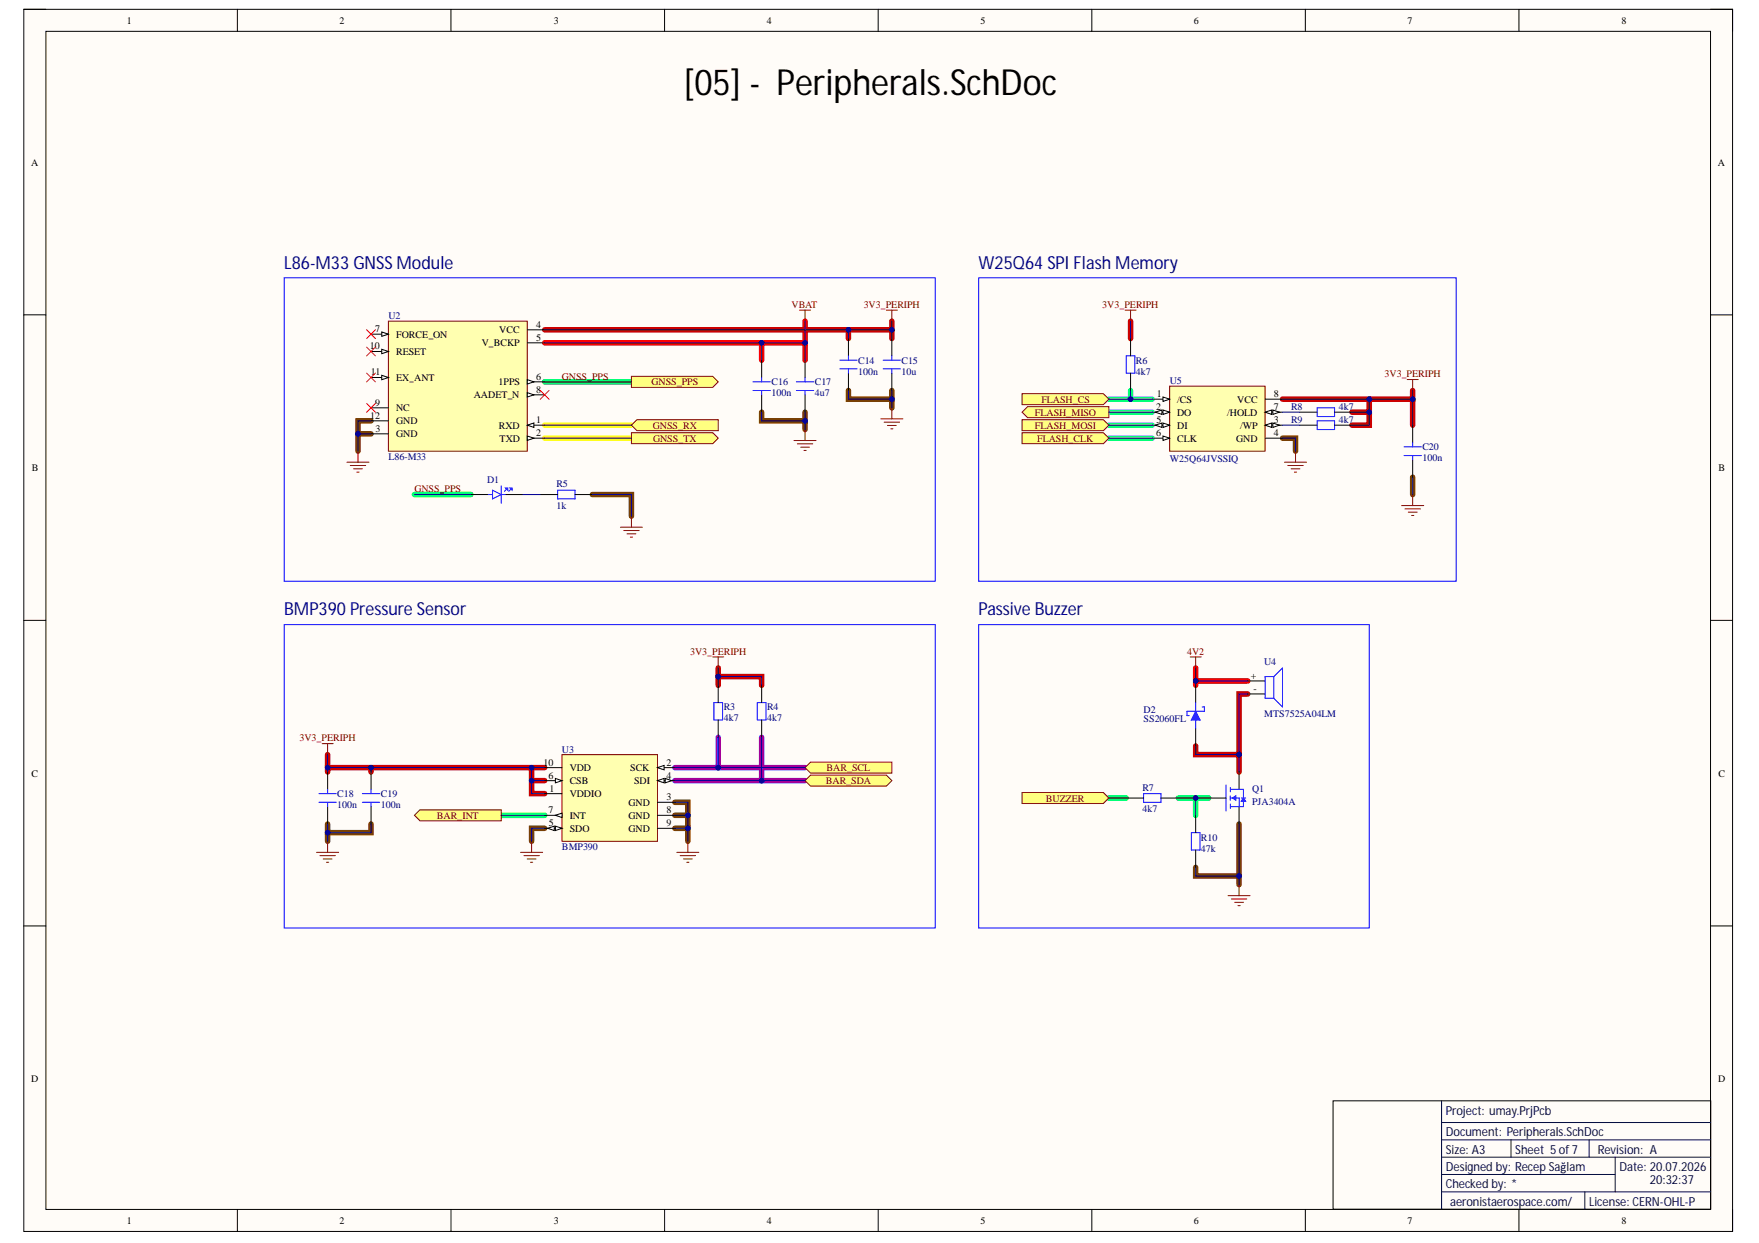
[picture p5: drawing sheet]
<svg xmlns="http://www.w3.org/2000/svg" width="297mm" height="210mm" viewBox="0 0 297 210" stroke-linecap="round" stroke-linejoin="round" font-family="sans-serif">
<defs><g id="words">
<text font-size="6.1" x="115.4" y="16">[05] - Peripherals.SchDoc</text>
<g font-size="3" fill="#000080">
<text x="48" y="45.4">L86-M33 GNSS Module</text>
<text x="165.3" y="45.4">W25Q64 SPI Flash Memory</text>
<text x="48" y="103.9">BMP390 Pressure Sensor</text>
<text x="165.3" y="103.9">Passive Buzzer</text>
</g>
<g font-size="2.1" fill="#030d42">
<text x="244.2" y="191.9">Document: Peripherals.SchDoc</text>
<text x="244.2" y="188.3">Project: umay.PrjPcb</text>
<text x="244.2" y="194.9">Size: A3</text>
<text x="244.2" y="197.8">Designed by: Recep Sağlam</text>
<text x="255.9" y="194.9">Sheet 5 of 7</text>
<text x="269.8" y="194.9">Revision: A</text>
<text x="273.5" y="197.8">Date: 20.07.2026</text>
<text x="244.2" y="200.7">Checked by: *</text>
<text x="244.9" y="203.6">aeronistaerospace.com/</text>
<text x="268.4" y="203.6">License: CERN-OHL-P</text>
<text x="278.6" y="200">20:32:37</text>
</g>
<g font-size="1.7">
<text x="21.4" y="4">1</text>
<text x="57.3" y="4">2</text>
<text x="93.5" y="4">3</text>
<text x="129.5" y="4">4</text>
<text x="165.6" y="4">5</text>
<text x="201.6" y="4">6</text>
<text x="237.7" y="4">7</text>
<text x="273.8" y="4">8</text>
<text x="5.3" y="27.9">A</text>
<text x="290.1" y="27.9">A</text>
<text x="62.5" y="59">10</text>
<text x="63.3" y="56.1">7</text>
<text x="66.9" y="57">FORCE_ON</text>
<text x="66.9" y="59.9">RESET</text>
<text x="81.4" y="58.5">V_BCKP</text>
<text x="84.3" y="56.3">VCC</text>
<text x="90.5" y="55.4">4</text>
<text x="90.5" y="57.6">5</text>
<text x="62.6" y="63.4">11</text>
<text x="66.9" y="64.3">EX_ANT</text>
<text x="84.2" y="65.1">1PPS</text>
<text x="90.5" y="64.1">6</text>
<text x="62.5" y="70.7">12</text>
<text x="63.3" y="68.5">9</text>
<text x="66.9" y="69.5">NC</text>
<text x="66.9" y="71.7">GND</text>
<text x="80" y="67.3">AADET_N</text>
<text x="90.5" y="71.5">1</text>
<text x="90.5" y="66.3">8</text>
<text x="195.2" y="69.3">2</text>
<text x="195.3" y="71.5">5</text>
<text x="195.4" y="67.1">1</text>
<text x="198.8" y="68">/CS</text>
<text x="198.8" y="70.2">DO</text>
<text x="207.3" y="70.2">/HOLD</text>
<text x="208.9" y="68">VCC</text>
<text x="215.1" y="71.5">3</text>
<text x="215.1" y="69.3">7</text>
<text x="215.1" y="67.1">8</text>
<text x="63.4" y="72.9">3</text>
<text x="66.9" y="73.9">GND</text>
<text x="84.2" y="72.4">RXD</text>
<text x="84.4" y="74.6">TXD</text>
<text x="90.5" y="73.6">2</text>
<text x="195.2" y="73.6">6</text>
<text x="198.8" y="74.6">CLK</text>
<text x="198.8" y="72.4">DI</text>
<text x="208.8" y="74.6">GND</text>
<text x="209.4" y="72.4">/WP</text>
<text x="215.1" y="73.6">4</text>
<text x="5.4" y="79.6">B</text>
<text x="290.2" y="79.6">B</text>
<text x="211.2" y="114.7">+</text>
<text x="211.6" y="116.9">-</text>
<text x="5.3" y="131.1">C</text>
<text x="91.8" y="129.3">10</text>
<text x="92.7" y="131.5">6</text>
<text x="96.2" y="130.2">VDD</text>
<text x="106.4" y="130.2">SCK</text>
<text x="112.5" y="129.3">2</text>
<text x="112.5" y="131.5">4</text>
<text x="290.2" y="131.1">C</text>
<text x="92.7" y="137.3">7</text>
<text x="92.8" y="133.7">1</text>
<text x="96.2" y="134.6">VDDIO</text>
<text x="96.2" y="132.4">CSB</text>
<text x="106.1" y="136.1">GND</text>
<text x="107.1" y="132.4">SDI</text>
<text x="112.5" y="135.1">3</text>
<text x="112.5" y="137.3">8</text>
<text x="92.7" y="139.5">5</text>
<text x="96.2" y="140.5">SDO</text>
<text x="96.2" y="138.3">INT</text>
<text x="106.1" y="138.3">GND</text>
<text x="106.1" y="140.5">GND</text>
<text x="112.5" y="139.5">9</text>
<text x="5.3" y="182.7">D</text>
<text x="290.1" y="182.7">D</text>
<text x="21.4" y="206.7">1</text>
<text x="57.3" y="206.7">2</text>
<text x="93.5" y="206.7">3</text>
<text x="129.5" y="206.7">4</text>
<text x="165.6" y="206.7">5</text>
<text x="201.6" y="206.7">6</text>
<text x="237.7" y="206.7">7</text>
<text x="273.8" y="206.7">8</text>
</g>
<g font-size="1.7" fill="#000080">
<text x="65.6" y="53.9">U2</text>
<text x="130.3" y="65.1">C16</text>
<text x="137.6" y="65.1">C17</text>
<text x="144.9" y="61.4">C14</text>
<text x="144.9" y="63.3">100n</text>
<text x="152.2" y="61.4">C15</text>
<text x="152.2" y="63.3">10u</text>
<text x="191.8" y="61.4">R6</text>
<text x="191.8" y="63.3">4k7</text>
<text x="197.5" y="64.9">U5</text>
<text x="130.3" y="66.9">100n</text>
<text x="137.6" y="66.9">4u7</text>
<text x="218" y="69.3">R8</text>
<text x="218" y="71.5">R9</text>
<text x="226.1" y="69.3">4k7</text>
<text x="226.1" y="71.5">4k7</text>
<text x="65.6" y="77.7">L86-M33</text>
<text x="240.2" y="76.1">C20</text>
<text x="240.2" y="77.9">100n</text>
<text x="82.2" y="81.5">D1</text>
<text x="94" y="82.3">R5</text>
<text x="197.5" y="78">W25Q64JVSSIQ</text>
<text x="94" y="85.9">1k</text>
<text x="213.5" y="112.2">U4</text>
<text x="122.2" y="120">R3</text>
<text x="129.5" y="120">R4</text>
<text x="122.2" y="121.8">4k7</text>
<text x="129.5" y="121.8">4k7</text>
<text x="193.1" y="120.5">D2</text>
<text x="193.1" y="122">SS2060FL</text>
<text x="213.5" y="121.1">MTS7525A04LM</text>
<text x="94.9" y="127.1">U3</text>
<text x="57" y="134.6">C18</text>
<text x="57" y="136.5">100n</text>
<text x="64.3" y="134.6">C19</text>
<text x="64.3" y="136.5">100n</text>
<text x="192.9" y="133.5">R7</text>
<text x="192.9" y="137.2">4k7</text>
<text x="211.4" y="133.7">Q1</text>
<text x="211.4" y="135.9">PJA3404A</text>
<text x="94.9" y="143.6">BMP390</text>
<text x="202.8" y="141.9">R10</text>
<text x="202.8" y="143.8">47k</text>
</g>
<g font-size="1.7" fill="#800000">
<text x="133.7" y="52">VBAT</text>
<text x="145.8" y="52">3V3_PERIPH</text>
<text x="186.1" y="52">3V3_PERIPH</text>
<text x="94.9" y="64.1">GNSS_PPS</text>
<text x="110" y="65.1">GNSS_PPS</text>
<text x="233.8" y="63.7">3V3_PERIPH</text>
<text x="174.8" y="70.2">FLASH_MISO</text>
<text x="175.9" y="68">FLASH_CS</text>
<text x="110.2" y="72.4">GNSS_RX</text>
<text x="110.3" y="74.6">GNSS_TX</text>
<text x="174.8" y="72.4">FLASH_MOSI</text>
<text x="175.2" y="74.6">FLASH_CLK</text>
<text x="70" y="83.2">GNSS_PPS</text>
<text x="116.5" y="110.6">3V3_PERIPH</text>
<text x="200.5" y="110.6">4V2</text>
<text x="50.6" y="125.2">3V3_PERIPH</text>
<text x="139.6" y="130.2">BAR_SCL</text>
<text x="139.5" y="132.4">BAR_SDA</text>
<text x="176.6" y="135.4">BUZZER</text>
<text x="73.8" y="138.3">BAR_INT</text>
</g>
</g></defs>
<path d="M4 1.6h288.6v206.4h-288.6z" fill-rule="evenodd" fill="#fffcf8"/>
<path d="M4 1.6h288.6v206.4h-288.6z" fill="none" stroke="#000" stroke-width=".17"/>
<path d="M7.7 5.3h281.2v198.9h-281.2z" fill-rule="evenodd" fill="#fffcf8"/>
<g fill="none" stroke="#000" stroke-width=".17">
<path d="M4 1.6h3.7M7.7 5.3h281.2v198.9h-281.2zM40.1 1.6v3.7M76.2 1.6v3.7M112.2 1.6v3.7M148.3 1.6v3.7M184.4 1.6v3.7M220.4 1.6v3.7M256.5 1.6v3.7M288.9 1.6h3.7v3.7M4 53.2h3.7M288.9 53.2h3.7"/>
<path d="M4 104.8h3.7M288.9 104.8h3.7M4 156.4h3.7M288.9 156.4h3.7M40.1 204.2v3.8M76.2 204.2v3.8M112.2 204.2v3.8M148.3 204.2v3.8M184.4 204.2v3.8M220.4 204.2v3.8M256.5 204.2v3.8M292.6 204.2v3.8"/>
</g>
<g fill="none" stroke="#783f04" stroke-width=".93">
<path d="M60.5 73.3h2.2M62.7 71.1h-2.2v5.1M128.6 69.6v1.5h7.3v-1.5M135.9 71.1v1.4M143.3 65.9v1.5h7.3v-1.5M150.6 67.4v1.5M216.6 74h2.2v2.2M100 83.5h6.6v3.7M238.6 80.6v2.9M55.3 139.1v1.5h7.4v-1.5M92 139.9h-2.2v2.2M114 139.9h2.2v2.2"/>
<path d="M114 135.5h2.2v4.4M114 137.7h2.2M209.2 139.2v10.2M55.3 140.6v1.5M201.9 146.5v1.4h7.3"/>
</g>
<path d="M114 129.6h21.9M114 131.8h21.9M121.3 124.5v5.1M128.6 124.5v7.3" fill="none" stroke="#90f" stroke-width=".93"/>
<g fill="none" stroke="#c00" stroke-width=".93">
<path d="M92 55.7h58.6M143.3 55.7v1.5M150.6 54.2v3M190.9 54.2v3M231.2 67.4v2.2h-2.9M231.2 69.6v2.2h-2.9M238.6 66v1.4h-22M238.6 67.4v4.4M121.3 114.3h7.3v1.4M121.3 112.8v2.9M210.7 117.2h-1.5v10.2M55.3 127.4v2.2"/>
<path d="M62.7 129.6v.8M89.8 129.6v4.4h2.2M89.8 131.8h2.2M92 129.6h-36.7v.8M201.9 126v1.4h7.3v3"/>
</g>
<path d="M92 64.5h14.6M70 83.5h9.5M84.6 137.7h7.4M187.3 134.8h2.9M199 134.8h5.1M201.9 134.8v2.9" fill="none" stroke="#0f0" stroke-width=".93"/>
<path d="M187.3 67.4h7.3M187.3 69.6h7.3M187.3 71.8h7.3M187.3 74h7.3M190.9 66v1.4" fill="none" stroke="#0ff" stroke-width=".93"/>
<path d="M128.6 57.9v2.9M135.9 54.2v3.7h-43.9M135.9 57.9v2.9M201.9 112.8v2.9M201.9 115h8.8" fill="none" stroke="#f00" stroke-width=".93"/>
<path d="M92 74h14.6M92 71.8h14.6" fill="none" stroke="#ff0" stroke-width=".93"/>
<path d="M94.9 127.4h16.1v14.7h-16.1z" fill-rule="evenodd" fill="#ffffb0"/>
<path d="M94.9 127.4h16.1v14.7h-16.1z" fill="none" stroke="#800000" stroke-width=".17"/>
<path d="M92 129.6h2.9M92 134h2.9M92 131.8h2.9M111 135.5h3M111 137.7h3" fill="none" stroke="#000" stroke-width=".17"/>
<path d="M93.8 131.5l1.1 .3-1.1 .4z" fill="#f8fcff"/>
<path d="M93.8 131.5l1.1 .3-1.1 .4zM111 129.6h3" fill="none" stroke="#000" stroke-width=".17"/>
<path d="M111 129.6l1.1-.3v.7z" fill="#f8fcff"/>
<path d="M111 129.6l1.1-.3v.7zM111 131.8h3" fill="none" stroke="#000" stroke-width=".17"/>
<path d="M111 131.8l1.1-.3v.7z" fill="#f8fcff"/>
<path d="M111 131.8l1.1-.3v.7z" fill="none" stroke="#000" stroke-width=".17"/>
<path d="M112.3 131.5l1.1 .3-1.1 .4z" fill="#f8fcff"/>
<path d="M92 139.9h2.9M112.3 131.5l1.1 .3-1.1 .4z" fill="none" stroke="#000" stroke-width=".17"/>
<path d="M93.8 139.5l1.1 .4-1.1 .4z" fill="#f8fcff"/>
<path d="M93.8 139.5l1.1 .4-1.1 .4z" fill="none" stroke="#000" stroke-width=".17"/>
<path d="M92.5 139.9l1.1-.4v.8z" fill="#f8fcff"/>
<path d="M92 137.7h2.9M92.5 139.9l1.1-.4v.8zM111 139.9h3" fill="none" stroke="#000" stroke-width=".17"/>
<path d="M93.8 137.7l1.1-.4v.8z" fill="#f8fcff"/>
<path d="M93.8 137.7l1.1-.4v.8z" fill="none" stroke="#000" stroke-width=".17"/>
<path d="M65.6 54.2h23.4v22h-23.4z" fill-rule="evenodd" fill="#ffffb0"/>
<path d="M65.6 54.2h23.4v22h-23.4z" fill="none" stroke="#800000" stroke-width=".17"/>
<path d="M89 71.8h3" fill="none" stroke="#000" stroke-width=".17"/>
<path d="M89 71.8l1.2-.4v.8z" fill="#f8fcff"/>
<path d="M89 71.8l1.2-.4v.8zM89 74h3" fill="none" stroke="#000" stroke-width=".17"/>
<path d="M89 73.6l1.2 .4-1.2 .4z" fill="#f8fcff"/>
<path d="M89 55.7h3M89 57.9h3M62.7 73.3h2.9M89 73.6l1.2 .4-1.2 .4zM89 64.5h3" fill="none" stroke="#000" stroke-width=".17"/>
<path d="M89 64.1l1.2 .4-1.2 .4z" fill="#f8fcff"/>
<path d="M62.7 56.4h2.9M89 64.1l1.2 .4-1.2 .4z" fill="none" stroke="#000" stroke-width=".17"/>
<path d="M64.5 56.1l1.1 .3-1.1 .4z" fill="#f8fcff"/>
<path d="M64.5 56.1l1.1 .3-1.1 .4zM89 66.7h3" fill="none" stroke="#000" stroke-width=".17"/>
<path d="M89 66.3l1.2 .4-1.2 .3z" fill="#f8fcff"/>
<path d="M62.7 59.4h2.9M62.7 68.9h2.9M89 66.3l1.2 .4-1.2 .3z" fill="none" stroke="#000" stroke-width=".17"/>
<path d="M64.5 59l1.1 .4-1.1 .3z" fill="#f8fcff"/>
<path d="M64.5 59l1.1 .4-1.1 .3zM62.7 63.7h2.9" fill="none" stroke="#000" stroke-width=".17"/>
<path d="M64.5 63.4l1.1 .3-1.1 .4z" fill="#f8fcff"/>
<path d="M62.7 71.1h2.9M64.5 63.4l1.1 .3-1.1 .4z" fill="none" stroke="#000" stroke-width=".17"/>
<path d="M114.3 143.9h3.7M114.9 144.5h2.6M115.4 145h1.5M116 145.6h.3M116.2 142.1v1.8" fill="none" stroke="#800000" stroke-width=".17"/>
<path d="M135.9 129.6l1-.9h13.7v1.9h-13.7z" fill-rule="evenodd" fill="#ffff80"/>
<path d="M135.9 129.6l1-.9h13.7v1.9h-13.7z" fill="none" stroke="#800000" stroke-width=".17"/>
<path d="M135.9 131.8l1-.9h12.8l.9 .9-.9 1h-12.8z" fill-rule="evenodd" fill="#ffff80"/>
<path d="M54.4 125.6h1.9M55.3 125.6v1.8M135.9 131.8l1-.9h12.8l.9 .9-.9 1h-12.8z" fill="none" stroke="#800000" stroke-width=".17"/>
<path d="M53.9 135.5h2.9M53.9 134h2.9M55.3 133.3v.7M55.3 135.5v.7M61.2 135.5h2.9M61.2 134h2.9M62.7 133.3v.7M62.7 135.5v.7" fill="none" stroke="#00f" stroke-width=".17"/>
<path d="M55.3 130.4v2.9M55.3 136.2v2.9M62.7 130.4v2.9M62.7 136.2v2.9" fill="none" stroke="#000" stroke-width=".17"/>
<path d="M70 137.7l.9-.9h13.7v1.8h-13.7z" fill-rule="evenodd" fill="#ffff80"/>
<path d="M58.6 78.1h3.7M59.1 78.6h2.7M59.7 79.2h1.5M60.3 79.7h.3M60.5 76.2v1.9M70 137.7l.9-.9h13.7v1.8h-13.7zM53.5 143.9h3.7M54 144.5h2.6M54.6 145h1.5M55.1 145.6h.4M55.3 142.1v1.8" fill="none" stroke="#800000" stroke-width=".17"/>
<path d="M61.9 68.1l1.5 1.5M61.9 63l1.5 1.5M63.4 68.1l-1.5 1.5M63.4 63l-1.5 1.5" fill="none" stroke="#f00" stroke-width=".17"/>
<path d="M106.6 71.8l1-.9h13.7v1.8h-13.7z" fill-rule="evenodd" fill="#ffff80"/>
<path d="M106.6 71.8l1-.9h13.7v1.8h-13.7z" fill="none" stroke="#800000" stroke-width=".17"/>
<path d="M106.6 73.1h13.8l.9 .9-.9 .9h-13.8z" fill-rule="evenodd" fill="#ffff80"/>
<path d="M149.7 52.4h1.8M150.6 52.4v1.8M106.6 73.1h13.8l.9 .9-.9 .9h-13.8zM148.7 70.7h3.8M149.3 71.3h2.6M149.9 71.8h1.5M150.4 72.4h.4M150.6 68.9v1.8" fill="none" stroke="#800000" stroke-width=".17"/>
<g fill="none" stroke="#00f" stroke-width=".17">
<path d="M127.2 65.9h2.9M127.2 64.5h2.9M128.6 63.7v.8M128.6 65.9v.8M134.5 65.9h2.9M134.5 64.5h2.9M135.9 63.7v.8M135.9 65.9v.8M141.8 62.3h2.9M141.8 60.8h2.9M143.3 60.1v.7M143.3 62.3v.7"/>
<path d="M149.1 62.3h3M149.1 60.8h3M150.6 60.1v.7M150.6 62.3v.7"/>
</g>
<path d="M143.3 57.2v2.9M150.6 57.2v2.9M128.6 60.8v2.9M128.6 66.7v2.9M135.9 60.8v2.9M135.9 66.7v2.9M143.3 63v2.9M150.6 63v2.9" fill="none" stroke="#000" stroke-width=".17"/>
<path d="M91.2 65.9l1.5 1.5M92.7 65.9l-1.5 1.5" fill="none" stroke="#f00" stroke-width=".17"/>
<path d="M106.6 63.6h13.8l.9 .9-.9 .9h-13.8z" fill-rule="evenodd" fill="#ffff80"/>
<path d="M106.6 63.6h13.8l.9 .9-.9 .9h-13.8z" fill="none" stroke="#800000" stroke-width=".17"/>
<path d="M61.9 58.6l1.5 1.5M61.9 55.7l1.5 1.5M63.4 58.6l-1.5 1.5M63.4 55.7l-1.5 1.5" fill="none" stroke="#f00" stroke-width=".17"/>
<path d="M197.5 65.2h16.1v11h-16.1z" fill-rule="evenodd" fill="#ffffb0"/>
<path d="M197.5 65.2h16.1v11h-16.1z" fill="none" stroke="#800000" stroke-width=".17"/>
<path d="M194.6 67.4h2.9" fill="none" stroke="#000" stroke-width=".17"/>
<path d="M196.4 67l1.1 .4-1.1 .4z" fill="#f8fcff"/>
<path d="M194.6 74h2.9M196.4 67l1.1 .4-1.1 .4z" fill="none" stroke="#000" stroke-width=".17"/>
<path d="M196.4 73.6l1.1 .4-1.1 .4z" fill="#f8fcff"/>
<path d="M194.6 69.6h2.9M196.4 73.6l1.1 .4-1.1 .4z" fill="none" stroke="#000" stroke-width=".17"/>
<path d="M196.4 69.2l1.1 .4-1.1 .4z" fill="#f8fcff"/>
<path d="M196.4 69.2l1.1 .4-1.1 .4z" fill="none" stroke="#000" stroke-width=".17"/>
<path d="M195.1 69.6l1.1-.4v.8z" fill="#f8fcff"/>
<path d="M195.1 69.6l1.1-.4v.8zM213.6 71.8h3" fill="none" stroke="#000" stroke-width=".17"/>
<path d="M213.6 71.8l1.2-.4v.8z" fill="#f8fcff"/>
<path d="M213.6 71.8l1.2-.4v.8z" fill="none" stroke="#000" stroke-width=".17"/>
<path d="M214.9 71.4l1.2 .4-1.2 .4z" fill="#f8fcff"/>
<path d="M194.6 71.8h2.9M213.6 74h3M214.9 71.4l1.2 .4-1.2 .4z" fill="none" stroke="#000" stroke-width=".17"/>
<path d="M196.4 71.4l1.1 .4-1.1 .4z" fill="#f8fcff"/>
<path d="M196.4 71.4l1.1 .4-1.1 .4z" fill="none" stroke="#000" stroke-width=".17"/>
<path d="M195.1 71.8l1.1-.4v.8z" fill="#f8fcff"/>
<path d="M195.1 71.8l1.1-.4v.8zM213.6 69.6h3" fill="none" stroke="#000" stroke-width=".17"/>
<path d="M213.6 69.6l1.2-.4v.8z" fill="#f8fcff"/>
<path d="M213.6 69.6l1.2-.4v.8z" fill="none" stroke="#000" stroke-width=".17"/>
<path d="M214.9 69.2l1.2 .4-1.2 .4z" fill="#f8fcff"/>
<path d="M213.6 67.4h3M214.9 69.2l1.2 .4-1.2 .4z" fill="none" stroke="#000" stroke-width=".17"/>
<path d="M172.6 66.5h13.7l1 .9-1 .9h-13.7z" fill-rule="evenodd" fill="#ffff80"/>
<path d="M172.6 66.5h13.7l1 .9-1 .9h-13.7z" fill="none" stroke="#800000" stroke-width=".17"/>
<path d="M172.6 69.6l.9-.9h13.8v1.8h-13.8z" fill-rule="evenodd" fill="#ffff80"/>
<path d="M172.6 69.6l.9-.9h13.8v1.8h-13.8z" fill="none" stroke="#800000" stroke-width=".17"/>
<path d="M172.6 70.9h13.7l1 .9-1 .9h-13.7z" fill-rule="evenodd" fill="#ffff80"/>
<path d="M172.6 70.9h13.7l1 .9-1 .9h-13.7z" fill="none" stroke="#800000" stroke-width=".17"/>
<path d="M172.6 73.1h13.7l1 .9-1 .9h-13.7z" fill-rule="evenodd" fill="#ffff80"/>
<g fill="none" stroke="#800000" stroke-width=".17">
<path d="M135 52.4h1.9M135.9 52.4v1.8M190 52.4h1.8M190.9 52.4v1.8M134.1 74.4h3.7M134.6 75h2.6M135.2 75.5h1.5M135.8 76.1h.3M135.9 72.5v1.9M172.6 73.1h13.7l1 .9-1 .9h-13.7zM216.9 78.1h3.7M217.5 78.6h2.6"/>
<path d="M218 79.2h1.5M218.6 79.7h.4M218.8 76.2v1.9M237.6 64.1h1.9M238.6 64.1v1.9M236.7 85.4h3.7M237.3 85.9h2.6M237.8 86.5h1.5M238.4 87h.3M238.6 83.5v1.9M120.4 110.9h1.8M121.3 110.9v1.9"/>
<path d="M87.9 143.9h3.7M88.5 144.5h2.6M89 145h1.5M89.6 145.6h.4M89.8 142.1v1.8"/>
</g>
<path d="M237.1 76.9h2.9M237.1 75.5h2.9M238.6 74.7v.8M238.6 76.9v.8M207 132.6v4.4M207.7 134.4v.7M207.8 133v.7M207.8 135.8v.7M207.8 134.8h1.5l-.1 1.3" fill="none" stroke="#00f" stroke-width=".17"/>
<path d="M238.6 71.8v2.9M238.6 77.7v2.9M225.1 185.9h63.8v18.3h-63.8z" fill="none" stroke="#000" stroke-width=".17"/>
<path d="M243.4 185.9v18.3M243.4 189.6h45.5M243.4 192.5h45.5M243.4 195.4h45.5M243.4 198.3h29.4M255.2 192.5v2.9M268.4 192.5v2.9M272.8 195.4v5.9M243.4 201.3h45.5M267.6 201.3v2.9" fill="none" stroke="#030d42" stroke-width=".17"/>
<path d="M208.1 134.8l.6-.4v.7z" fill="#00f"/>
<path d="M207.8 133.3h2.2v2.9M208.1 134.8l.6-.4v.7z" fill="none" stroke="#00f" stroke-width=".17"/>
<path d="M204.1 134.8h2.9M209.2 130.4v2.9M209.2 136.2v3" fill="none" stroke="#000" stroke-width=".17"/>
<path d="M210 134.8l.3 .5h-.7z" fill="#00f"/>
<path d="M207.8 136.2h2.2M209.6 134.8h.8M210 134.8l.3 .5h-.7z" fill="none" stroke="#00f" stroke-width=".17"/>
<path d="M201 110.9h1.8M201.9 110.9v1.9M207.4 151.3h3.7M207.9 151.8h2.6M208.5 152.4h1.5M209.1 152.9h.3M209.2 149.4v1.9" fill="none" stroke="#800000" stroke-width=".17"/>
<path d="M172.6 133.8h13.7l1 1-1 .9h-13.7z" fill-rule="evenodd" fill="#ffff80"/>
<path d="M172.6 133.8h13.7l1 1-1 .9h-13.7z" fill="none" stroke="#800000" stroke-width=".17"/>
<path d="M201.9 115.7v2.9M201.9 123v3" fill="none" stroke="#000" stroke-width=".17"/>
<path d="M201.9 118.6v1.5M203 119.4h.4v.7h-3v.7h.4M201.9 121.6v1.4" fill="none" stroke="#00f" stroke-width=".17"/>
<path d="M201.9 120.1l.8 1.5h-1.5z" fill="#00f"/>
<path d="M190.2 60.1h1.4v2.9h-1.4zM222.4 68.9h3v1.4h-3zM222.4 71.1h3v1.4h-3zM83.2 82.8l1.4 .7-1.4 .7zM84.6 82v3M120.6 118.6h1.4v3h-1.4zM127.9 118.6h1.5v3h-1.5zM193.1 134h2.9v1.5h-2.9zM201.9 120.1l.8 1.5h-1.5zM201.2 140.6h1.4v2.9h-1.4z" fill="none" stroke="#00f" stroke-width=".17"/>
<g fill="none" stroke="#000" stroke-width=".17">
<path d="M190.9 57.2v2.9M190.9 63v3M219.5 69.6h2.9M219.5 71.8h2.9M225.4 69.6h2.9M225.4 71.8h2.9M79.5 83.5h2.9M121.3 115.7v2.9M128.6 115.7v2.9M121.3 121.6v2.9M128.6 121.6v2.9M190.2 134.8h2.9"/>
<path d="M196 134.8h3M201.9 137.7v2.9M201.9 143.5v3"/>
</g>
<path d="M85.4 82.4h.3v.4z" fill="#00f"/>
<path d="M85.4 82.4h.3v.4zM85.6 82.6l-.4 .4" fill="none" stroke="#00f" stroke-width=".17"/>
<path d="M86.1 82.4h.4v.4z" fill="#00f"/>
<path d="M48 46.9h109.9v51.3h-109.9zM165.3 46.9h80.6v51.3h-80.6zM82.4 83.5h.8M84.6 83.5h.8M86.1 82.4h.4v.4zM86.3 82.6l-.4 .4M94.2 82.8h2.9v1.4h-2.9zM48 105.5h109.9v51.2h-109.9zM165.3 105.5h65.9v51.2h-65.9zM215.1 114.3h-1.5v3.6h1.5M215.1 114.3v3.6M215.1 114.3l1.5-1.5v6.6l-1.5-1.5" fill="none" stroke="#00f" stroke-width=".17"/>
<path d="M85.4 83.5h2.9M91.2 83.5h3M97.1 83.5h2.9M210.7 115h2.9M210.7 117.2h2.9" fill="none" stroke="#000" stroke-width=".17"/>
<path d="M104.8 89h3.7M105.3 89.6h2.6M105.9 90.2h1.5M106.4 90.7h.4M106.6 87.2v1.8" fill="none" stroke="#800000" stroke-width=".17"/>
<path d="M114 139.9h2.2v2.2" fill="none" stroke="#000080" stroke-width=".17"/>
<circle cx="116.2" cy="139.9" r=".37" fill="#000080"/>
<g fill="none" stroke="#000080" stroke-width=".17">
<path d="M114 137.7h2.2"/>
<circle cx="116.2" cy="139.9" r=".37"/>
</g>
<circle cx="116.2" cy="137.7" r=".37" fill="#000080"/>
<g fill="none" stroke="#000080" stroke-width=".17">
<path d="M114 135.5h2.2v4.4"/>
<circle cx="116.2" cy="137.7" r=".37"/>
</g>
<circle cx="116.2" cy="139.9" r=".37" fill="#000080"/>
<circle cx="116.2" cy="139.9" r=".37" fill="none" stroke="#000080" stroke-width=".17"/>
<circle cx="116.2" cy="137.7" r=".37" fill="#000080"/>
<g fill="none" stroke="#000080" stroke-width=".17">
<path d="M114 129.6h21.9"/>
<circle cx="116.2" cy="137.7" r=".37"/>
</g>
<circle cx="121.3" cy="129.6" r=".37" fill="#000080"/>
<g fill="none" stroke="#000080" stroke-width=".17">
<path d="M114 131.8h21.9"/>
<circle cx="121.3" cy="129.6" r=".37"/>
</g>
<circle cx="128.6" cy="131.8" r=".37" fill="#000080"/>
<g fill="none" stroke="#000080" stroke-width=".17">
<path d="M62.7 129.6v.8"/>
<circle cx="128.6" cy="131.8" r=".37"/>
</g>
<circle cx="62.7" cy="129.6" r=".37" fill="#000080"/>
<g fill="none" stroke="#000080" stroke-width=".17">
<path d="M55.3 139.1v1.5h7.4v-1.5M84.6 137.7h7.4"/>
<circle cx="62.7" cy="129.6" r=".37"/>
</g>
<circle cx="55.3" cy="140.6" r=".37" fill="#000080"/>
<g fill="none" stroke="#000080" stroke-width=".17">
<path d="M55.3 140.6v1.5"/>
<circle cx="55.3" cy="140.6" r=".37"/>
</g>
<circle cx="55.3" cy="140.6" r=".37" fill="#000080"/>
<g fill="none" stroke="#000080" stroke-width=".17">
<path d="M62.7 71.1h-2.2v5.1"/>
<circle cx="55.3" cy="140.6" r=".37"/>
</g>
<circle cx="60.5" cy="73.3" r=".37" fill="#000080"/>
<g fill="none" stroke="#000080" stroke-width=".17">
<path d="M60.5 73.3h2.2"/>
<circle cx="60.5" cy="73.3" r=".37"/>
</g>
<circle cx="60.5" cy="73.3" r=".37" fill="#000080"/>
<g fill="none" stroke="#000080" stroke-width=".17">
<path d="M143.3 55.7v1.5"/>
<circle cx="60.5" cy="73.3" r=".37"/>
</g>
<circle cx="143.3" cy="55.7" r=".37" fill="#000080"/>
<g fill="none" stroke="#000080" stroke-width=".17">
<path d="M187.3 67.4h7.3"/>
<circle cx="143.3" cy="55.7" r=".37"/>
</g>
<circle cx="190.9" cy="67.4" r=".37" fill="#000080"/>
<g fill="none" stroke="#000080" stroke-width=".17">
<path d="M187.3 69.6h7.3M187.3 71.8h7.3M187.3 74h7.3M216.6 74h2.2v2.2M238.6 66v1.4h-22"/>
<circle cx="190.9" cy="67.4" r=".37"/>
</g>
<circle cx="231.2" cy="67.4" r=".37" fill="#000080"/>
<circle cx="231.2" cy="67.4" r=".37" fill="none" stroke="#000080" stroke-width=".17"/>
<circle cx="238.6" cy="67.4" r=".37" fill="#000080"/>
<g fill="none" stroke="#000080" stroke-width=".17">
<path d="M143.3 65.9v1.5h7.3v-1.5M238.6 80.6v2.9"/>
<circle cx="238.6" cy="67.4" r=".37"/>
</g>
<circle cx="150.6" cy="67.4" r=".37" fill="#000080"/>
<g fill="none" stroke="#000080" stroke-width=".17">
<path d="M150.6 67.4v1.5"/>
<circle cx="150.6" cy="67.4" r=".37"/>
</g>
<circle cx="150.6" cy="67.4" r=".37" fill="#000080"/>
<g fill="none" stroke="#000080" stroke-width=".17">
<path d="M150.6 54.2v3"/>
<circle cx="150.6" cy="67.4" r=".37"/>
</g>
<circle cx="150.6" cy="55.7" r=".37" fill="#000080"/>
<g fill="none" stroke="#000080" stroke-width=".17">
<path d="M128.6 57.9v2.9"/>
<circle cx="150.6" cy="55.7" r=".37"/>
</g>
<circle cx="128.6" cy="57.9" r=".37" fill="#000080"/>
<g fill="none" stroke="#000080" stroke-width=".17">
<path d="M128.6 69.6v1.5h7.3v-1.5"/>
<circle cx="128.6" cy="57.9" r=".37"/>
</g>
<circle cx="135.9" cy="71.1" r=".37" fill="#000080"/>
<g fill="none" stroke="#000080" stroke-width=".17">
<path d="M135.9 71.1v1.4"/>
<circle cx="135.9" cy="71.1" r=".37"/>
</g>
<circle cx="135.9" cy="71.1" r=".37" fill="#000080"/>
<g fill="none" stroke="#000080" stroke-width=".17">
<path d="M135.9 57.9v2.9M92 74h14.6M92 71.8h14.6M92 64.5h14.6"/>
<circle cx="135.9" cy="71.1" r=".37"/>
</g>
<circle cx="135.9" cy="57.9" r=".37" fill="#000080"/>
<g fill="none" stroke="#000080" stroke-width=".17">
<path d="M92 129.6h-36.7v.8"/>
<circle cx="135.9" cy="57.9" r=".37"/>
</g>
<circle cx="89.8" cy="129.6" r=".37" fill="#000080"/>
<circle cx="89.8" cy="129.6" r=".37" fill="none" stroke="#000080" stroke-width=".17"/>
<circle cx="62.7" cy="129.6" r=".37" fill="#000080"/>
<circle cx="62.7" cy="129.6" r=".37" fill="none" stroke="#000080" stroke-width=".17"/>
<circle cx="55.3" cy="129.6" r=".37" fill="#000080"/>
<g fill="none" stroke="#000080" stroke-width=".17">
<path d="M89.8 129.6v4.4h2.2"/>
<circle cx="55.3" cy="129.6" r=".37"/>
</g>
<circle cx="89.8" cy="131.8" r=".37" fill="#000080"/>
<circle cx="89.8" cy="131.8" r=".37" fill="none" stroke="#000080" stroke-width=".17"/>
<circle cx="89.8" cy="129.6" r=".37" fill="#000080"/>
<g fill="none" stroke="#000080" stroke-width=".17">
<path d="M89.8 131.8h2.2"/>
<circle cx="89.8" cy="129.6" r=".37"/>
</g>
<circle cx="89.8" cy="131.8" r=".37" fill="#000080"/>
<g fill="none" stroke="#000080" stroke-width=".17">
<path d="M238.6 67.4v4.4"/>
<circle cx="89.8" cy="131.8" r=".37"/>
</g>
<circle cx="238.6" cy="67.4" r=".37" fill="#000080"/>
<g fill="none" stroke="#000080" stroke-width=".17">
<path d="M216.6 69.6h2.9M231.2 67.4v2.2h-2.9"/>
<circle cx="238.6" cy="67.4" r=".37"/>
</g>
<circle cx="231.2" cy="69.6" r=".37" fill="#000080"/>
<circle cx="231.2" cy="69.6" r=".37" fill="none" stroke="#000080" stroke-width=".17"/>
<circle cx="231.2" cy="67.4" r=".37" fill="#000080"/>
<g fill="none" stroke="#000080" stroke-width=".17">
<path d="M190.9 54.2v3M216.6 71.8h2.9M231.2 69.6v2.2h-2.9"/>
<circle cx="231.2" cy="67.4" r=".37"/>
</g>
<circle cx="231.2" cy="69.6" r=".37" fill="#000080"/>
<g fill="none" stroke="#000080" stroke-width=".17">
<path d="M92 139.9h-2.2v2.2M199 134.8h5.1"/>
<circle cx="231.2" cy="69.6" r=".37"/>
</g>
<circle cx="201.9" cy="134.8" r=".37" fill="#000080"/>
<g fill="none" stroke="#000080" stroke-width=".17">
<path d="M201.9 134.8v2.9"/>
<circle cx="201.9" cy="134.8" r=".37"/>
</g>
<circle cx="201.9" cy="134.8" r=".37" fill="#000080"/>
<g fill="none" stroke="#000080" stroke-width=".17">
<path d="M209.2 139.2v10.2"/>
<circle cx="201.9" cy="134.8" r=".37"/>
</g>
<circle cx="209.2" cy="147.9" r=".37" fill="#000080"/>
<g fill="none" stroke="#000080" stroke-width=".17">
<path d="M201.9 146.5v1.4h7.3"/>
<circle cx="209.2" cy="147.9" r=".37"/>
</g>
<circle cx="209.2" cy="147.9" r=".37" fill="#000080"/>
<g fill="none" stroke="#000080" stroke-width=".17">
<path d="M187.3 134.8h2.9M201.9 126v1.4h7.3v3"/>
<circle cx="209.2" cy="147.9" r=".37"/>
</g>
<circle cx="209.2" cy="127.4" r=".37" fill="#000080"/>
<g fill="none" stroke="#000080" stroke-width=".17">
<path d="M210.7 117.2h-1.5v10.2"/>
<circle cx="209.2" cy="127.4" r=".37"/>
</g>
<circle cx="209.2" cy="127.4" r=".37" fill="#000080"/>
<g fill="none" stroke="#000080" stroke-width=".17">
<path d="M201.9 115h8.8"/>
<circle cx="209.2" cy="127.4" r=".37"/>
</g>
<circle cx="201.9" cy="115" r=".37" fill="#000080"/>
<g fill="none" stroke="#000080" stroke-width=".17">
<path d="M201.9 112.8v2.9"/>
<circle cx="201.9" cy="115" r=".37"/>
</g>
<circle cx="201.9" cy="115" r=".37" fill="#000080"/>
<g fill="none" stroke="#000080" stroke-width=".17">
<path d="M190.9 66v1.4"/>
<circle cx="201.9" cy="115" r=".37"/>
</g>
<circle cx="190.9" cy="67.4" r=".37" fill="#000080"/>
<g fill="none" stroke="#000080" stroke-width=".17">
<path d="M88.3 83.5h2.9M100 83.5h6.6v3.7M128.6 124.5v7.3"/>
<circle cx="190.9" cy="67.4" r=".37"/>
</g>
<circle cx="128.6" cy="131.8" r=".37" fill="#000080"/>
<g fill="none" stroke="#000080" stroke-width=".17">
<path d="M121.3 124.5v5.1"/>
<circle cx="128.6" cy="131.8" r=".37"/>
</g>
<circle cx="121.3" cy="129.6" r=".37" fill="#000080"/>
<g fill="none" stroke="#000080" stroke-width=".17">
<path d="M135.9 54.2v3.7h-43.9M70 83.5h9.5"/>
<circle cx="121.3" cy="129.6" r=".37"/>
</g>
<circle cx="135.9" cy="57.9" r=".37" fill="#000080"/>
<circle cx="135.9" cy="57.9" r=".37" fill="none" stroke="#000080" stroke-width=".17"/>
<circle cx="128.6" cy="57.9" r=".37" fill="#000080"/>
<g fill="none" stroke="#000080" stroke-width=".17">
<path d="M92 55.7h58.6"/>
<circle cx="128.6" cy="57.9" r=".37"/>
</g>
<circle cx="150.6" cy="55.7" r=".37" fill="#000080"/>
<circle cx="150.6" cy="55.7" r=".37" fill="none" stroke="#000080" stroke-width=".17"/>
<circle cx="143.3" cy="55.7" r=".37" fill="#000080"/>
<g fill="none" stroke="#000080" stroke-width=".17">
<path d="M121.3 112.8v1.5"/>
<circle cx="143.3" cy="55.7" r=".37"/>
</g>
<circle cx="121.3" cy="114.3" r=".37" fill="#000080"/>
<g fill="none" stroke="#000080" stroke-width=".17">
<path d="M55.3 127.4v2.2"/>
<circle cx="121.3" cy="114.3" r=".37"/>
</g>
<circle cx="55.3" cy="129.6" r=".37" fill="#000080"/>
<g fill="none" stroke="#000080" stroke-width=".17">
<path d="M121.3 114.3v1.4"/>
<circle cx="55.3" cy="129.6" r=".37"/>
</g>
<circle cx="121.3" cy="114.3" r=".37" fill="#000080"/>
<g fill="none" stroke="#000080" stroke-width=".17">
<path d="M121.3 114.3h7.3v1.4"/>
<circle cx="121.3" cy="114.3" r=".37"/>
</g>
<circle cx="121.3" cy="114.3" r=".37" fill="#000080"/>
<circle cx="121.3" cy="114.3" r=".37" fill="none" stroke="#000080" stroke-width=".17"/>
<use href="#words"/>
</svg>
